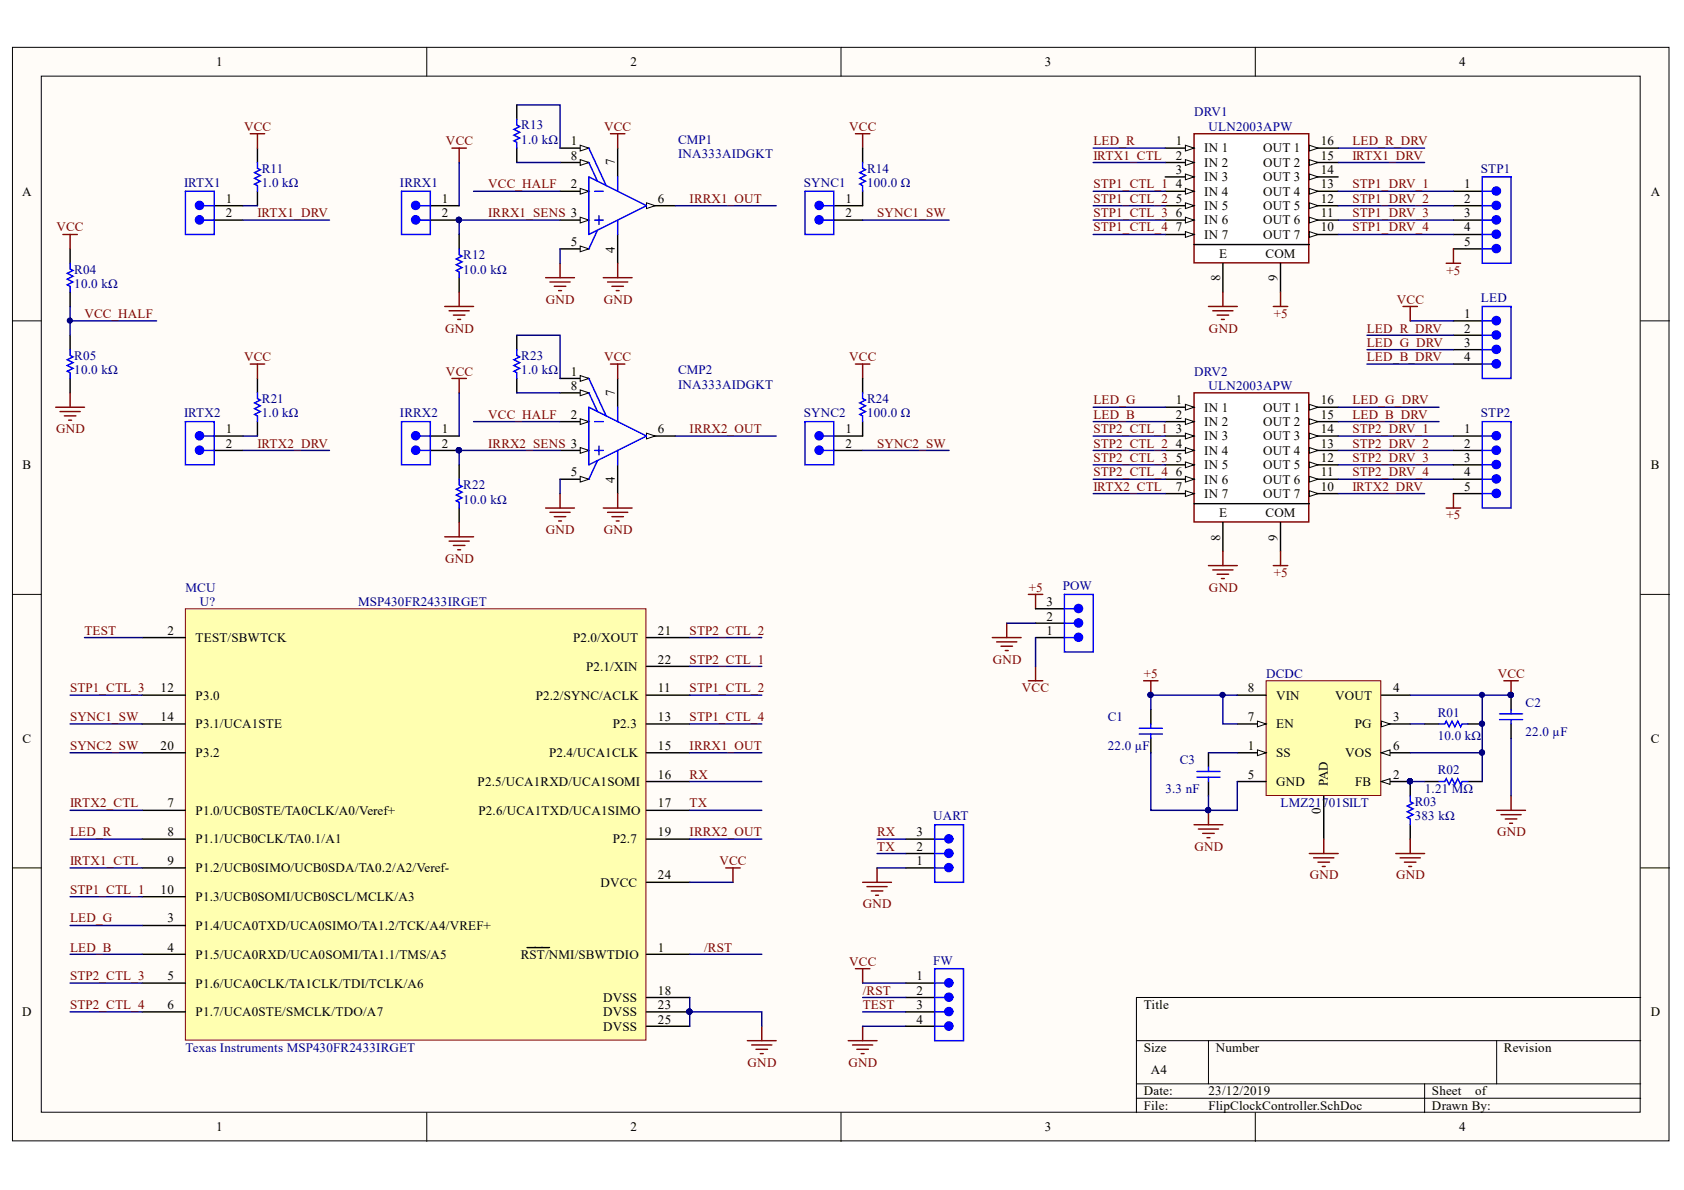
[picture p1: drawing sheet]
<svg xmlns="http://www.w3.org/2000/svg" width="297mm" height="210mm" viewBox="0 0 297 210" stroke-linecap="round" stroke-linejoin="round" font-family="sans-serif">
<defs><g id="words">
<g font-size="2.3">
<text x="38.2" y="11.7">1</text>
<text x="111.2" y="11.7">2</text>
<text x="184.3" y="11.7">3</text>
<text x="257.4" y="11.7">4</text>
<text x="100.7" y="25.6">1</text>
<text x="100.7" y="28.1">8</text>
<text x="108.4" y="29.2" transform="rotate(-90 108.4 29.2)">7</text>
<text x="207.4" y="25.6">1</text>
<text x="207.4" y="28.1">2</text>
<text x="212.4" y="26.9">IN 1</text>
<text x="212.4" y="29.4">IN 2</text>
<text x="222.8" y="29.4">OUT 2</text>
<text x="222.8" y="26.9">OUT 1</text>
<text x="233" y="28.1">15</text>
<text x="233" y="25.6">16</text>
<text x="3.9" y="34.5">A</text>
<text x="39.8" y="35.8">1</text>
<text x="77.9" y="35.8">1</text>
<text x="100.7" y="33.2">2</text>
<text x="116.1" y="35.8">6</text>
<text x="149.1" y="35.8">1</text>
<text x="207.4" y="30.7">3</text>
<text x="207.4" y="33.2">4</text>
<text x="207.4" y="35.8">5</text>
<text x="212.4" y="32">IN 3</text>
<text x="212.4" y="34.5">IN 4</text>
<text x="222.8" y="34.5">OUT 4</text>
<text x="222.8" y="32">OUT 3</text>
<text x="233" y="35.8">12</text>
<text x="233" y="33.2">13</text>
<text x="233" y="30.7">14</text>
<text x="258.3" y="33.2">1</text>
<text x="258.3" y="35.8">2</text>
<text x="291.2" y="34.5">A</text>
<text x="39.8" y="38.3">2</text>
<text x="77.9" y="38.3">2</text>
<text x="149.1" y="38.3">2</text>
<text x="207.4" y="38.3">6</text>
<text x="207.4" y="40.8">7</text>
<text x="212.4" y="37">IN 5</text>
<text x="212.4" y="39.6">IN 6</text>
<text x="222.8" y="39.6">OUT 6</text>
<text x="222.8" y="37">OUT 5</text>
<text x="233" y="40.8">10</text>
<text x="233" y="38.3">11</text>
<text x="258.3" y="38.3">3</text>
<text x="258.3" y="40.8">4</text>
<text x="100.7" y="43.4">5</text>
<text x="108.4" y="44.5" transform="rotate(-90 108.4 44.5)">4</text>
<text x="212.4" y="42.1">IN 7</text>
<text x="215" y="45.5">E</text>
<text x="222.8" y="42.1">OUT 7</text>
<text x="223.2" y="45.5">COM</text>
<text x="258.3" y="43.4">5</text>
<text x="215.2" y="49.6" transform="rotate(-90 215.2 49.6)">8</text>
<text x="225.3" y="49.6" transform="rotate(-90 225.3 49.6)">9</text>
<text x="258.3" y="56.1">1</text>
<text x="258.3" y="58.7">2</text>
<text x="258.3" y="61.2">3</text>
<text x="258.3" y="63.7">4</text>
<text x="100.7" y="66.3">1</text>
<text x="100.7" y="68.8">8</text>
<text x="108.4" y="69.8" transform="rotate(-90 108.4 69.8)">7</text>
<text x="207.4" y="71.3">1</text>
<text x="233" y="71.3">16</text>
<text x="39.8" y="76.4">1</text>
<text x="77.9" y="76.4">1</text>
<text x="100.7" y="73.9">2</text>
<text x="116.1" y="76.4">6</text>
<text x="149.1" y="76.4">1</text>
<text x="207.4" y="73.9">2</text>
<text x="207.4" y="76.4">3</text>
<text x="212.4" y="72.6">IN 1</text>
<text x="212.4" y="75.1">IN 2</text>
<text x="212.4" y="77.7">IN 3</text>
<text x="222.8" y="77.7">OUT 3</text>
<text x="222.8" y="75.1">OUT 2</text>
<text x="222.8" y="72.6">OUT 1</text>
<text x="233" y="76.4">14</text>
<text x="233" y="73.9">15</text>
<text x="258.3" y="76.4">1</text>
<text x="4" y="82.8">B</text>
<text x="39.8" y="78.9">2</text>
<text x="77.9" y="78.9">2</text>
<text x="149.1" y="78.9">2</text>
<text x="207.4" y="78.9">4</text>
<text x="207.4" y="81.5">5</text>
<text x="212.4" y="80.2">IN 4</text>
<text x="212.4" y="82.8">IN 5</text>
<text x="222.8" y="82.8">OUT 5</text>
<text x="222.8" y="80.2">OUT 4</text>
<text x="233" y="81.5">12</text>
<text x="233" y="78.9">13</text>
<text x="258.3" y="78.9">2</text>
<text x="258.3" y="81.5">3</text>
<text x="291.2" y="82.8">B</text>
<text x="100.7" y="84">5</text>
<text x="108.4" y="85.2" transform="rotate(-90 108.4 85.2)">4</text>
<text x="207.4" y="84">6</text>
<text x="207.4" y="86.6">7</text>
<text x="212.4" y="85.3">IN 6</text>
<text x="212.4" y="87.8">IN 7</text>
<text x="222.8" y="87.8">OUT 7</text>
<text x="222.8" y="85.3">OUT 6</text>
<text x="233" y="86.6">10</text>
<text x="233" y="84">11</text>
<text x="258.3" y="84">4</text>
<text x="258.3" y="86.6">5</text>
<text x="215" y="91.1">E</text>
<text x="215.2" y="95.3" transform="rotate(-90 215.2 95.3)">8</text>
<text x="223.2" y="91.1">COM</text>
<text x="225.3" y="95.3" transform="rotate(-90 225.3 95.3)">9</text>
<text x="184.6" y="106.9">3</text>
<text x="29.5" y="112">2</text>
<text x="34.5" y="113.3">TEST/SBWTCK</text>
<text x="101.1" y="113.3">P2.0/XOUT</text>
<text x="116.1" y="112">21</text>
<text x="184.6" y="109.5">2</text>
<text x="184.6" y="112">1</text>
<text x="103.4" y="118.3">P2.1/XIN</text>
<text x="116.1" y="117.1">22</text>
<text x="28.3" y="122.1">12</text>
<text x="34.5" y="123.4">P3.0</text>
<text x="94.5" y="123.4">P2.2/SYNC/ACLK</text>
<text x="116.1" y="122.1">11</text>
<text x="220.1" y="122.1">8</text>
<text x="225.1" y="123.4">VIN</text>
<text x="235.5" y="123.4">VOUT</text>
<text x="245.7" y="122.1">4</text>
<text x="4" y="131">C</text>
<text x="28.3" y="127.2">14</text>
<text x="34.5" y="128.5">P3.1/UCA1STE</text>
<text x="108.1" y="128.5">P2.3</text>
<text x="116.1" y="127.2">13</text>
<text x="220.1" y="127.2">7</text>
<text x="225.1" y="128.5">EN</text>
<text x="239" y="128.5">PG</text>
<text x="245.7" y="127.2">3</text>
<text x="291.2" y="131">C</text>
<text x="28.3" y="132.3">20</text>
<text x="34.5" y="133.5">P3.2</text>
<text x="96.9" y="133.5">P2.4/UCA1CLK</text>
<text x="116.1" y="132.3">15</text>
<text x="116.1" y="137.4">16</text>
<text x="220.1" y="132.3">1</text>
<text x="220.1" y="137.4">5</text>
<text x="225.1" y="133.5">SS</text>
<text x="237.3" y="133.5">VOS</text>
<text x="245.7" y="132.3">6</text>
<text x="245.7" y="137.4">2</text>
<text x="29.5" y="142.4">7</text>
<text x="34.5" y="143.7">P1.0/UCB0STE/TA0CLK/A0/Veref+</text>
<text x="84.3" y="138.6">P2.5/UCA1RXD/UCA1SOMI</text>
<text x="84.4" y="143.7">P2.6/UCA1TXD/UCA1SIMO</text>
<text x="116.1" y="142.4">17</text>
<text x="225.1" y="138.6">GND</text>
<text x="233" y="143.6" transform="rotate(-90 233 143.6)">0</text>
<text x="234.2" y="138.6" transform="rotate(-90 234.2 138.6)">PAD</text>
<text x="239.1" y="138.6">FB</text>
<text x="29.5" y="147.5">8</text>
<text x="34.5" y="148.8">P1.1/UCB0CLK/TA0.1/A1</text>
<text x="108.1" y="148.8">P2.7</text>
<text x="116.1" y="147.5">19</text>
<text x="161.7" y="147.5">3</text>
<text x="29.5" y="152.6">9</text>
<text x="34.5" y="153.8">P1.2/UCB0SIMO/UCB0SDA/TA0.2/A2/Veref-</text>
<text x="116.1" y="155.1">24</text>
<text x="161.7" y="150">2</text>
<text x="161.7" y="152.6">1</text>
<text x="28.3" y="157.6">10</text>
<text x="34.5" y="158.9">P1.3/UCB0SOMI/UCB0SCL/MCLK/A3</text>
<text x="105.9" y="156.4">DVCC</text>
<text x="29.5" y="162.7">3</text>
<text x="29.5" y="167.9">4</text>
<text x="34.5" y="164.1">P1.4/UCA0TXD/UCA0SIMO/TA1.2/TCK/A4/VREF+</text>
<text x="116.1" y="167.9">1</text>
<text x="29.5" y="172.9">5</text>
<text x="34.5" y="169.1">P1.5/UCA0RXD/UCA0SOMI/TA1.1/TMS/A5</text>
<text x="91.9" y="169.1">RST/NMI/SBWTDIO</text>
<text x="161.7" y="172.9">1</text>
<text x="3.9" y="179.3">D</text>
<text x="29.5" y="178">6</text>
<text x="34.5" y="174.2">P1.6/UCA0CLK/TA1CLK/TDI/TCLK/A6</text>
<text x="34.5" y="179.3">P1.7/UCA0STE/SMCLK/TDO/A7</text>
<text x="106.4" y="176.7">DVSS</text>
<text x="106.4" y="179.3">DVSS</text>
<text x="116.1" y="175.5">18</text>
<text x="116.1" y="178">23</text>
<text x="161.7" y="175.5">2</text>
<text x="161.7" y="178">3</text>
<text x="201.7" y="178">Title</text>
<text x="291.2" y="179.3">D</text>
<text x="106.4" y="181.8">DVSS</text>
<text x="116.1" y="180.5">25</text>
<text x="161.7" y="180.5">4</text>
<text x="201.7" y="185.6">Size</text>
<text x="214.4" y="185.6">Number</text>
<text x="265.3" y="185.6">Revision</text>
<text x="203" y="189.4">A4</text>
<text x="201.7" y="193.2">Date:</text>
<text x="201.7" y="195.8">File:</text>
<text x="213.2" y="193.2">23/12/2019</text>
<text x="213.2" y="195.8">FlipClockController.SchDoc</text>
<text x="252.6" y="193.2">Sheet</text>
<text x="252.6" y="195.8">Drawn By:</text>
<text x="260.2" y="193.2">of</text>
<text x="38.2" y="199.6">1</text>
<text x="111.2" y="199.6">2</text>
<text x="184.3" y="199.6">3</text>
<text x="257.4" y="199.6">4</text>
</g>
<g font-size="2.3" fill="#800000">
<text x="43.1" y="23.1">VCC</text>
<text x="106.6" y="23.1">VCC</text>
<text x="149.8" y="23.1">VCC</text>
<text x="78.7" y="25.6">VCC</text>
<text x="192.9" y="25.6">LED_R</text>
<text x="192.9" y="28.1">IRTX1_CTL</text>
<text x="238.5" y="25.6">LED_R_DRV</text>
<text x="238.5" y="28.1">IRTX1_DRV</text>
<text x="86.1" y="33.2">VCC_HALF</text>
<text x="121.6" y="35.8">IRRX1_OUT</text>
<text x="192.9" y="33.2">STP1_CTL_1</text>
<text x="192.9" y="35.8">STP1_CTL_2</text>
<text x="238.5" y="33.2">STP1_DRV_1</text>
<text x="238.5" y="35.8">STP1_DRV_2</text>
<text x="10" y="40.8">VCC</text>
<text x="45.4" y="38.3">IRTX1_DRV</text>
<text x="86.1" y="38.3">IRRX1_SENS 3</text>
<text x="154.7" y="38.3">SYNC1_SW</text>
<text x="192.9" y="38.3">STP1_CTL_3</text>
<text x="192.9" y="40.8">STP1_CTL_4</text>
<text x="238.5" y="38.3">STP1_DRV_3</text>
<text x="238.5" y="40.8">STP1_DRV_4</text>
<text x="96.3" y="53.6">GND</text>
<text x="106.5" y="53.6">GND</text>
<text x="246.4" y="53.6">VCC</text>
<text x="255.1" y="48.5">+5</text>
<text x="14.9" y="56.1">VCC_HALF</text>
<text x="78.5" y="58.7">GND</text>
<text x="213.3" y="58.7">GND</text>
<text x="224.7" y="56.1">+5</text>
<text x="241.1" y="58.7">LED_R_DRV</text>
<text x="43.1" y="63.7">VCC</text>
<text x="106.6" y="63.7">VCC</text>
<text x="149.8" y="63.7">VCC</text>
<text x="241.1" y="61.2">LED_G_DRV</text>
<text x="241.1" y="63.7">LED_B_DRV</text>
<text x="78.7" y="66.3">VCC</text>
<text x="192.9" y="71.3">LED_G</text>
<text x="238.5" y="71.3">LED_G_DRV</text>
<text x="9.9" y="76.4">GND</text>
<text x="86.1" y="73.9">VCC_HALF</text>
<text x="121.6" y="76.4">IRRX2_OUT</text>
<text x="192.9" y="73.9">LED_B</text>
<text x="192.9" y="76.4">STP2_CTL_1</text>
<text x="238.5" y="73.9">LED_B_DRV</text>
<text x="238.5" y="76.4">STP2_DRV_1</text>
<text x="45.4" y="78.9">IRTX2_DRV</text>
<text x="86.1" y="78.9">IRRX2_SENS 3</text>
<text x="154.7" y="78.9">SYNC2_SW</text>
<text x="192.9" y="78.9">STP2_CTL_2</text>
<text x="192.9" y="81.5">STP2_CTL_3</text>
<text x="238.5" y="78.9">STP2_DRV_2</text>
<text x="238.5" y="81.5">STP2_DRV_3</text>
<text x="192.9" y="86.6">IRTX2_CTL</text>
<text x="192.9" y="84">STP2_CTL_4</text>
<text x="238.5" y="86.6">IRTX2_DRV</text>
<text x="238.5" y="84">STP2_DRV_4</text>
<text x="96.3" y="94.2">GND</text>
<text x="106.5" y="94.2">GND</text>
<text x="255.1" y="91.6">+5</text>
<text x="78.5" y="99.2">GND</text>
<text x="224.7" y="101.8">+5</text>
<text x="181.4" y="104.4">+5</text>
<text x="213.3" y="104.4">GND</text>
<text x="14.9" y="112">TEST</text>
<text x="121.6" y="112">STP2_CTL_2</text>
<text x="121.6" y="117.1">STP2_CTL_1</text>
<text x="175.1" y="117.1">GND</text>
<text x="201.7" y="119.6">+5</text>
<text x="264.2" y="119.6">VCC</text>
<text x="12.4" y="122.1">STP1_CTL_3</text>
<text x="121.6" y="122.1">STP1_CTL_2</text>
<text x="180.3" y="122.1">VCC</text>
<text x="12.4" y="127.2">SYNC1_SW</text>
<text x="121.6" y="127.2">STP1_CTL_4</text>
<text x="12.4" y="132.3">SYNC2_SW</text>
<text x="121.6" y="137.4">RX</text>
<text x="121.6" y="132.3">IRRX1_OUT</text>
<text x="12.4" y="142.4">IRTX2_CTL</text>
<text x="121.6" y="142.4">TX</text>
<text x="12.4" y="147.5">LED_R</text>
<text x="121.6" y="147.5">IRRX2_OUT</text>
<text x="154.7" y="147.5">RX</text>
<text x="264.1" y="147.5">GND</text>
<text x="12.4" y="152.6">IRTX1_CTL</text>
<text x="126.9" y="152.6">VCC</text>
<text x="154.7" y="150">TX</text>
<text x="210.7" y="150">GND</text>
<text x="231" y="155.1">GND</text>
<text x="246.2" y="155.1">GND</text>
<text x="12.4" y="157.6">STP1_CTL_1</text>
<text x="152.2" y="160.2">GND</text>
<text x="12.4" y="162.7">LED_G</text>
<text x="12.4" y="167.9">LED_B</text>
<text x="124.2" y="167.9">/RST</text>
<text x="12.4" y="172.9">STP2_CTL_3</text>
<text x="149.8" y="170.4">VCC</text>
<text x="12.4" y="178">STP2_CTL_4</text>
<text x="152.2" y="175.5">/RST</text>
<text x="152.2" y="178">TEST</text>
<text x="131.9" y="188.2">GND</text>
<text x="149.6" y="188.2">GND</text>
</g>
<g font-size="2.3" fill="#000080">
<text x="91.9" y="22.8">R13</text>
<text x="210.6" y="20.5">DRV1</text>
<text x="213.2" y="23.1">ULN2003APW</text>
<text x="91.9" y="25.4">1.0 kΩ</text>
<text x="119.6" y="25.4">CMP1</text>
<text x="119.6" y="27.9">INA333AIDGKT</text>
<text x="32.5" y="33">IRTX1</text>
<text x="46.2" y="33">1.0 kΩ</text>
<text x="46.2" y="30.4">R11</text>
<text x="70.5" y="33">IRRX1</text>
<text x="141.8" y="33">SYNC1</text>
<text x="152.9" y="33">100.0 Ω</text>
<text x="152.9" y="30.4">R14</text>
<text x="261.2" y="30.4">STP1</text>
<text x="81.7" y="45.7">R12</text>
<text x="13.1" y="50.8">10.0 kΩ</text>
<text x="13.1" y="48.3">R04</text>
<text x="81.7" y="48.3">10.0 kΩ</text>
<text x="261.2" y="53.3">LED</text>
<text x="13.1" y="63.5">R05</text>
<text x="91.9" y="63.5">R23</text>
<text x="13.1" y="66">10.0 kΩ</text>
<text x="46.2" y="71.1">R21</text>
<text x="91.9" y="66">1.0 kΩ</text>
<text x="119.6" y="66">CMP2</text>
<text x="119.6" y="68.6">INA333AIDGKT</text>
<text x="152.9" y="71.1">R24</text>
<text x="210.6" y="66.3">DRV2</text>
<text x="213.2" y="68.8">ULN2003APW</text>
<text x="32.5" y="73.6">IRTX2</text>
<text x="46.2" y="73.6">1.0 kΩ</text>
<text x="70.5" y="73.6">IRRX2</text>
<text x="141.8" y="73.6">SYNC2</text>
<text x="152.9" y="73.6">100.0 Ω</text>
<text x="261.2" y="73.6">STP2</text>
<text x="81.7" y="88.8">10.0 kΩ</text>
<text x="81.7" y="86.3">R22</text>
<text x="32.7" y="104.4">MCU</text>
<text x="35.3" y="106.9">U?</text>
<text x="63.2" y="106.9">MSP430FR2433IRGET</text>
<text x="187.5" y="104.1">POW</text>
<text x="223.3" y="119.6">DCDC</text>
<text x="269.1" y="124.7">C2</text>
<text x="195.4" y="127.2">C1</text>
<text x="253.6" y="130.5">10.0 kΩ</text>
<text x="253.6" y="126.4">R01</text>
<text x="269.1" y="129.7">22.0 µF</text>
<text x="195.4" y="132.3">22.0 µF</text>
<text x="208.1" y="134.8">C3</text>
<text x="253.6" y="136.6">R02</text>
<text x="205.6" y="139.9">3.3 nF</text>
<text x="225.9" y="142.4">LMZ21701SILT</text>
<text x="249.5" y="142.2">R03</text>
<text x="251.3" y="139.9">1.21 MΩ</text>
<text x="164.6" y="144.7">UART</text>
<text x="249.5" y="144.7">383 kΩ</text>
<text x="164.6" y="170.1">FW</text>
<text x="32.7" y="185.6">Texas Instruments MSP430FR2433IRGET</text>
</g>
</g></defs>
<g fill="#fffcf8" stroke="#000" stroke-width=".18">
<path d="M2.2 8.4h292.2v192.8h-292.2z"/>
<path d="M7.3 13.4h282v182.8h-282z"/>
</g>
<g fill="none" stroke="#000" stroke-width=".18">
<path d="M75.3 8.4v5M148.3 8.4v5M221.4 8.4v5M2.2 56.6h5.1M289.4 56.6h5.1M2.2 104.8h5.1M289.4 104.8h5.1M2.2 153.1h5.1M289.4 153.1h5.1M289.4 175.9h-88.9v20.4M75.3 196.3v5M148.3 196.3v5"/>
<path d="M200.5 183.6h88.9M200.5 191.2h88.9M200.5 193.7h88.9M213.2 183.6v7.6M221.4 196.3v5M251.3 191.2v5.1M264 183.6v7.6"/>
</g>
<path d="M150.9 170.9h2.5M152.2 170.9v2.5M149.6 183.6h5.1M150.4 184.3h3.5M151.1 185.1h2.1M151.9 185.8h.5M152.2 181v2.6" fill="none" stroke="#800000" stroke-width=".25"/>
<path d="M152.2 181h7.6" fill="none" stroke="#000080" stroke-width=".25"/>
<path d="M210.6 23.6h20.3v22.8h-20.3z" fill="#fff" stroke="#800000" stroke-width=".25"/>
<path d="M205.5 26.1h5.1" fill="none" stroke="#000" stroke-width=".25"/>
<path d="M209.1 25.6l1.5 .5-1.5 .5z" fill="#fffcf8" stroke="#000" stroke-width=".18"/>
<path d="M205.5 28.7h5.1" fill="none" stroke="#000" stroke-width=".25"/>
<path d="M209.1 28.2l1.5 .5-1.5 .5z" fill="#fffcf8" stroke="#000" stroke-width=".18"/>
<path d="M205.5 31.2h5.1" fill="none" stroke="#000" stroke-width=".25"/>
<path d="M209.1 30.7l1.5 .5-1.5 .5z" fill="#fffcf8" stroke="#000" stroke-width=".18"/>
<path d="M205.5 33.7h5.1" fill="none" stroke="#000" stroke-width=".25"/>
<path d="M209.1 33.2l1.5 .5-1.5 .6z" fill="#fffcf8" stroke="#000" stroke-width=".18"/>
<path d="M205.5 36.3h5.1" fill="none" stroke="#000" stroke-width=".25"/>
<path d="M209.1 35.8l1.5 .5-1.5 .5z" fill="#fffcf8" stroke="#000" stroke-width=".18"/>
<path d="M205.5 38.8h5.1" fill="none" stroke="#000" stroke-width=".25"/>
<path d="M209.1 38.3l1.5 .5-1.5 .5z" fill="#fffcf8" stroke="#000" stroke-width=".18"/>
<path d="M205.5 41.4h5.1" fill="none" stroke="#000" stroke-width=".25"/>
<path d="M209.1 40.9l1.5 .5-1.5 .5z" fill="#fffcf8" stroke="#000" stroke-width=".18"/>
<path d="M215.7 46.4v5.1M225.9 46.4v5.1M231 41.4h5" fill="none" stroke="#000" stroke-width=".25"/>
<path d="M231 40.9l1.5 .5-1.5 .5z" fill="#fffcf8" stroke="#000" stroke-width=".18"/>
<path d="M231 38.8h5" fill="none" stroke="#000" stroke-width=".25"/>
<path d="M231 38.3l1.5 .5-1.5 .5z" fill="#fffcf8" stroke="#000" stroke-width=".18"/>
<path d="M231 36.3h5" fill="none" stroke="#000" stroke-width=".25"/>
<path d="M231 35.8l1.5 .5-1.5 .5z" fill="#fffcf8" stroke="#000" stroke-width=".18"/>
<path d="M231 33.7h5" fill="none" stroke="#000" stroke-width=".25"/>
<path d="M231 33.2l1.5 .5-1.5 .6z" fill="#fffcf8" stroke="#000" stroke-width=".18"/>
<path d="M231 31.2h5" fill="none" stroke="#000" stroke-width=".25"/>
<path d="M231 30.7l1.5 .5-1.5 .5z" fill="#fffcf8" stroke="#000" stroke-width=".18"/>
<path d="M231 28.7h5" fill="none" stroke="#000" stroke-width=".25"/>
<path d="M231 28.2l1.5 .5-1.5 .5z" fill="#fffcf8" stroke="#000" stroke-width=".18"/>
<path d="M231 26.1h5" fill="none" stroke="#000" stroke-width=".25"/>
<path d="M231 25.6l1.5 .5-1.5 .5z" fill="#fffcf8" stroke="#000" stroke-width=".18"/>
<path d="M37.8 36.3h5.1M37.8 38.8h5.1M75.9 36.3h5.1M75.9 38.8h5.1M98.8 26.1h5.1M210.6 43.1h20.4M159.8 173.4h5.1M159.8 175.9h5.1M159.8 178.5h5.1M159.8 181h5.1" fill="none" stroke="#000" stroke-width=".25"/>
<path d="M32.7 33.7h5.1v7.7h-5.1zM36 36.3h1.8M36 38.8h1.8M70.8 33.7h5.1v7.7h-5.1zM74.1 36.3h1.8M74.1 38.8h1.8M164.9 170.9h5.1v12.7h-5.1zM164.9 178.5h1.7M164.9 175.9h1.7M164.9 173.4h1.7M164.9 181h1.7" fill="none" stroke="#00f" stroke-width=".25"/>
<g fill="#00f" stroke="#00f" stroke-width=".25">
<circle cx="167.4" cy="178.4" r=".71"/>
<circle cx="167.4" cy="175.9" r=".71"/>
<circle cx="167.4" cy="173.4" r=".72"/>
<circle cx="167.4" cy="181" r=".72"/>
<circle cx="35.2" cy="36.2" r=".71"/>
<circle cx="35.2" cy="38.8" r=".72"/>
<circle cx="73.3" cy="36.2" r=".71"/>
<circle cx="73.3" cy="38.8" r=".72"/>
</g>
<path d="M152.2 178.5h7.6M152.2 175.9h7.6M152.2 173.4h7.6" fill="none" stroke="#000080" stroke-width=".25"/>
<circle cx="80.9" cy="38.8" r=".47" fill="#000080" stroke="#000080" stroke-width=".18"/>
<path d="M102.3 25.6l1.6 .5-1.6 .5z" fill="#fffcf8" stroke="#000" stroke-width=".18"/>
<path d="M98.8 33.7h5.1" fill="none" stroke="#000" stroke-width=".25"/>
<path d="M102.3 33.2l1.6 .5-1.6 .6z" fill="#fffcf8" stroke="#000" stroke-width=".18"/>
<path d="M98.8 38.8h5.1" fill="none" stroke="#000" stroke-width=".25"/>
<path d="M102.3 38.3l1.6 .5-1.6 .5z" fill="#fffcf8" stroke="#000" stroke-width=".18"/>
<path d="M98.8 43.9h5.1M109 41.4v5" fill="none" stroke="#000" stroke-width=".25"/>
<path d="M102.3 43.4l1.6 .5-1.6 .5z" fill="#fffcf8" stroke="#000" stroke-width=".18"/>
<path d="M114 36.3h5.1" fill="none" stroke="#000" stroke-width=".25"/>
<path d="M114 35.8l1.6 .5-1.6 .5z" fill="#fffcf8" stroke="#000" stroke-width=".18"/>
<path d="M98.8 28.7h5.1M109 26.1v5.1" fill="none" stroke="#000" stroke-width=".25"/>
<path d="M102.3 28.2l1.6 .5-1.6 .5z" fill="#fffcf8" stroke="#000" stroke-width=".18"/>
<g fill="none" stroke="#00f" stroke-width=".25">
<path d="M45.4 28.7v1l.5 .2-1 .5 1 .6-1 .5 1 .5-1 .5 .5 .2v1M91.2 21v1.1l.5 .2-1 .5 1 .5-1 .5 1 .5-1 .6 .5 .2v1M103.9 31.2l10.1 5.1-10.1 5.1zM103.9 28.7l1.5 3.3M103.9 26.1l3 6.6M104.9 33.7h1.5M104.9 38.8h1.5M105.6 38.1v1.5M109 31.2v2.5M109 38.8v2.6M12.4 46.4v1.1l.5 .2-1 .5 1 .5-1 .5 1 .5-1 .5 .5 .3v1M81 43.9v1l.5 .3-1 .5 1 .5-1 .5 1 .5-1 .5 .5 .3v1"/>
<path d="M105.4 40.6l-1.5 3.3M12.4 61.7v1l.5 .2-1 .6 1 .5-1 .5 1 .5-1 .5 .5 .2v1.1M32.7 74.4h5.1v7.6h-5.1zM36 76.9h1.8M36 79.5h1.8M70.8 74.4h5.1v7.6h-5.1zM74.1 76.9h1.8M74.1 79.5h1.8"/>
</g>
<g fill="none" stroke="#000" stroke-width=".25">
<path d="M91.2 18.5v2.5M45.4 26.1v2.6M45.4 33.7v2.6M91.2 26.1v2.6M12.4 43.9v2.5M12.4 51.5v2.6M12.4 59.1v2.6M81 41.4v2.5M81 49v2.5M12.4 66.8v2.5M37.8 76.9h5.1M37.8 79.5h5.1"/>
<path d="M75.9 76.9h5.1M75.9 79.5h5.1M98.8 66.8h5.1"/>
</g>
<g fill="none" stroke="#800000" stroke-width=".25">
<path d="M44.1 23.6h2.6M45.4 23.6v2.5M79.7 26.1h2.6M81 26.1v2.6M107.7 23.6h2.5M109 23.6v2.5M11.1 41.4h2.5M12.4 41.4v2.5M78.5 54.1h5M79.2 54.8h3.6M80 55.6h2M80.7 56.3h.5"/>
<path d="M81 51.5v2.6M96.2 49h5.1M97 49.7h3.6M97.8 50.5h2M98.5 51.3h.5M98.8 46.4v2.6M106.4 49h5.1M107.2 49.7h3.5M107.9 50.5h2.1M108.7 51.3h.5M109 46.4v2.6M213.2 54.1h5"/>
<path d="M213.9 54.8h3.6M214.7 55.6h2M215.4 56.3h.6M215.7 51.5v2.6M224.6 54.1h2.5M225.9 51.5v2.6M9.8 71.8h5.1M10.6 72.6h3.5M11.3 73.4h2.1M12.1 74.1h.5M12.4 69.3v2.5M175 112.5h5.1"/>
<path d="M175.8 113.2h3.6M176.6 114h2M177.3 114.7h.5M177.6 109.9v2.6M181.4 104.8h2.5M182.7 104.8v2.6"/>
</g>
<path d="M91.2 18.5h7.6v7.6M42.9 38.8h15.2M42.9 36.3h2.5M81 28.7v7.6M83.5 33.7h15.3M91.2 28.7h7.6M98.8 38.8h-17.8v2.6M119.1 36.3h17.8M12.4 54.1v5M12.4 56.6h15.2M98.8 43.9v2.5" fill="none" stroke="#000080" stroke-width=".25"/>
<g fill="#000080" stroke="#000080" stroke-width=".18">
<circle cx="12.3" cy="56.5" r=".46"/>
<circle cx="80.9" cy="38.8" r=".47"/>
<circle cx="80.9" cy="79.4" r=".47"/>
</g>
<g fill="#00f" stroke="#00f" stroke-width=".25">
<circle cx="35.2" cy="76.9" r=".71"/>
<circle cx="35.2" cy="79.4" r=".72"/>
<circle cx="73.3" cy="76.9" r=".71"/>
<circle cx="73.3" cy="79.4" r=".72"/>
</g>
<path d="M102.3 66.2l1.6 .6-1.6 .5z" fill="#fffcf8" stroke="#000" stroke-width=".18"/>
<path d="M98.8 74.4h5.1" fill="none" stroke="#000" stroke-width=".25"/>
<path d="M102.3 73.9l1.6 .5-1.6 .5z" fill="#fffcf8" stroke="#000" stroke-width=".18"/>
<path d="M98.8 79.5h5.1" fill="none" stroke="#000" stroke-width=".25"/>
<path d="M102.3 78.9l1.6 .6-1.6 .5z" fill="#fffcf8" stroke="#000" stroke-width=".18"/>
<path d="M98.8 84.5h5.1M109 82v5.1" fill="none" stroke="#000" stroke-width=".25"/>
<path d="M102.3 84l1.6 .5-1.6 .5z" fill="#fffcf8" stroke="#000" stroke-width=".18"/>
<path d="M114 76.9h5.1" fill="none" stroke="#000" stroke-width=".25"/>
<path d="M114 76.4l1.6 .5-1.6 .5z" fill="#fffcf8" stroke="#000" stroke-width=".18"/>
<path d="M98.8 69.3h5.1M109 66.8v5" fill="none" stroke="#000" stroke-width=".25"/>
<path d="M102.3 68.8l1.6 .5-1.6 .5z" fill="#fffcf8" stroke="#000" stroke-width=".18"/>
<path d="M45.4 69.3v1l.5 .3-1 .5 1 .5-1 .5 1 .5-1 .5 .5 .3v1M91.2 61.7v1l.5 .2-1 .6 1 .5-1 .5 1 .5-1 .5 .5 .2v1.1M103.9 71.8l10.1 5.1-10.1 5.1zM103.9 69.3l1.5 3.3M103.9 66.8l3 6.6M104.9 74.4h1.5M104.9 79.5h1.5M105.6 78.7v1.5M109 71.8v2.6M109 79.5v2.5M81 84.5v1l.5 .3-1 .5 1 .5-1 .5 1 .5-1 .5 .5 .3v1M105.4 81.2l-1.5 3.3" fill="none" stroke="#00f" stroke-width=".25"/>
<path d="M91.2 59.1v2.6M45.4 66.8v2.5M45.4 74.4v2.5M91.2 66.8v2.5M81 82v2.5M81 89.6v2.5" fill="none" stroke="#000" stroke-width=".25"/>
<path d="M91.2 59.1h7.6v7.7M42.9 79.5h15.2M42.9 76.9h2.5M81 69.3v7.6M83.5 74.4h15.3M91.2 69.3h7.6M98.8 79.5h-17.8v2.5M119.1 76.9h17.8M98.8 84.5v2.6" fill="none" stroke="#000080" stroke-width=".25"/>
<g fill="none" stroke="#800000" stroke-width=".25">
<path d="M44.1 64.2h2.6M45.4 64.2v2.6M79.7 66.8h2.6M81 66.8v2.5M107.7 64.2h2.5M109 64.2v2.6M78.5 94.7h5M79.2 95.4h3.6M80 96.2h2M80.7 97h.5M81 92.1v2.6M96.2 89.6h5.1"/>
<path d="M97 90.4h3.6M97.8 91.1h2M98.5 91.9h.5M98.8 87.1v2.5M106.4 89.6h5.1M107.2 90.4h3.5M107.9 91.1h2.1M108.7 91.9h.5M109 87.1v2.5"/>
</g>
<circle cx="80.9" cy="79.4" r=".47" fill="#000080" stroke="#000080" stroke-width=".18"/>
<path d="M210.6 69.3h20.3v22.8h-20.3z" fill="#fff" stroke="#800000" stroke-width=".25"/>
<path d="M205.5 71.8h5.1" fill="none" stroke="#000" stroke-width=".25"/>
<path d="M209.1 71.3l1.5 .5-1.5 .5z" fill="#fffcf8" stroke="#000" stroke-width=".18"/>
<path d="M205.5 74.4h5.1" fill="none" stroke="#000" stroke-width=".25"/>
<path d="M209.1 73.9l1.5 .5-1.5 .5z" fill="#fffcf8" stroke="#000" stroke-width=".18"/>
<path d="M205.5 76.9h5.1" fill="none" stroke="#000" stroke-width=".25"/>
<path d="M209.1 76.4l1.5 .5-1.5 .5z" fill="#fffcf8" stroke="#000" stroke-width=".18"/>
<path d="M205.5 79.5h5.1" fill="none" stroke="#000" stroke-width=".25"/>
<path d="M209.1 78.9l1.5 .6-1.5 .5z" fill="#fffcf8" stroke="#000" stroke-width=".18"/>
<path d="M205.5 82h5.1" fill="none" stroke="#000" stroke-width=".25"/>
<path d="M209.1 81.5l1.5 .5-1.5 .5z" fill="#fffcf8" stroke="#000" stroke-width=".18"/>
<path d="M205.5 84.5h5.1" fill="none" stroke="#000" stroke-width=".25"/>
<path d="M209.1 84l1.5 .5-1.5 .5z" fill="#fffcf8" stroke="#000" stroke-width=".18"/>
<path d="M205.5 87.1h5.1" fill="none" stroke="#000" stroke-width=".25"/>
<path d="M209.1 86.6l1.5 .5-1.5 .5z" fill="#fffcf8" stroke="#000" stroke-width=".18"/>
<path d="M215.7 92.1v5.1M225.9 92.1v5.1M231 87.1h5" fill="none" stroke="#000" stroke-width=".25"/>
<path d="M231 86.6l1.5 .5-1.5 .5z" fill="#fffcf8" stroke="#000" stroke-width=".18"/>
<path d="M231 84.5h5" fill="none" stroke="#000" stroke-width=".25"/>
<path d="M231 84l1.5 .5-1.5 .5z" fill="#fffcf8" stroke="#000" stroke-width=".18"/>
<path d="M231 82h5" fill="none" stroke="#000" stroke-width=".25"/>
<path d="M231 81.5l1.5 .5-1.5 .5z" fill="#fffcf8" stroke="#000" stroke-width=".18"/>
<path d="M231 79.5h5" fill="none" stroke="#000" stroke-width=".25"/>
<path d="M231 78.9l1.5 .6-1.5 .5z" fill="#fffcf8" stroke="#000" stroke-width=".18"/>
<path d="M231 76.9h5" fill="none" stroke="#000" stroke-width=".25"/>
<path d="M231 76.4l1.5 .5-1.5 .5z" fill="#fffcf8" stroke="#000" stroke-width=".18"/>
<path d="M231 74.4h5" fill="none" stroke="#000" stroke-width=".25"/>
<path d="M231 73.9l1.5 .5-1.5 .5z" fill="#fffcf8" stroke="#000" stroke-width=".18"/>
<path d="M231 71.8h5" fill="none" stroke="#000" stroke-width=".25"/>
<path d="M231 71.3l1.5 .5-1.5 .5z" fill="#fffcf8" stroke="#000" stroke-width=".18"/>
<g fill="none" stroke="#000" stroke-width=".25">
<path d="M147.1 38.8h5.1M152.2 33.7v2.6h-5.1M152.2 26.1v2.6M256.4 56.6h5.1M256.4 59.1h5.1M147.1 79.5h5.1M152.2 74.4v2.5h-5.1M152.2 66.8v2.5M256.4 61.7h5.1M256.4 64.2h5.1M210.6 88.8h20.4M159.8 150.6h5.1"/>
<path d="M159.8 153.1h5.1M159.8 148h5.1"/>
</g>
<g fill="none" stroke="#000080" stroke-width=".25">
<path d="M152.2 38.8h15.2M241.1 59.1h15.3M248.7 56.6h7.7M152.2 79.5h15.2M192.8 71.8h12.7M192.8 74.4h12.7M192.8 76.9h12.7M192.8 79.5h12.7M236 71.8h17.8M236 74.4h17.8M236 76.9h20.4M236 79.5h20.4"/>
<path d="M241.1 61.7h15.3M241.1 64.2h15.3M192.8 87.1h12.7M192.8 82h12.7M236 87.1h15.3M236 82h20.4M154.7 148h5.1M154.7 150.6h5.1M154.7 153.1h5.1"/>
</g>
<g fill="none" stroke="#800000" stroke-width=".25">
<path d="M150.9 23.6h2.5M152.2 23.6v2.5M247.5 54.1h2.5M248.7 54.1v2.5M150.9 64.2h2.5M152.2 64.2v2.6M213.2 99.8h5M215.7 97.2v2.6M224.6 99.8h2.5M225.9 97.2v2.6M255.1 89.6h2.5M256.4 87.1v2.5"/>
<path d="M213.9 100.5h3.6M214.7 101.3h2M215.4 102.1h.6M152.2 155.6h5M152.9 156.4h3.6M153.7 157.2h2M154.4 157.9h.6M154.7 153.1v2.5"/>
</g>
<g fill="none" stroke="#00f" stroke-width=".25">
<path d="M142 33.7h5.1v7.7h-5.1zM145.3 36.3h1.8M145.3 38.8h1.8M152.2 28.7v1l.5 .2-1 .5 1 .6-1 .5 1 .5-1 .5 .5 .2v1M261.5 54.1h5v12.7h-5zM261.5 59.1h1.7M261.5 56.6h1.7M142 74.4h5.1v7.6h-5.1zM145.3 76.9h1.8M145.3 79.5h1.8M152.2 69.3v1l.5 .3-1 .5 1 .5-1 .5 1 .5-1 .5 .5 .3v1M261.5 61.7h1.7"/>
<path d="M261.5 64.2h1.7M164.9 145.5h5.1v10.1h-5.1zM164.9 150.6h1.7M164.9 153.1h1.7M164.9 148h1.7"/>
</g>
<g fill="#00f" stroke="#00f" stroke-width=".25">
<circle cx="144.5" cy="36.2" r=".71"/>
<circle cx="144.5" cy="38.8" r=".72"/>
<circle cx="144.5" cy="76.9" r=".71"/>
<circle cx="144.5" cy="79.4" r=".72"/>
<circle cx="263.9" cy="61.6" r=".72"/>
<circle cx="263.9" cy="59.1" r=".72"/>
<circle cx="263.9" cy="56.6" r=".72"/>
<circle cx="263.9" cy="64.2" r=".72"/>
<circle cx="167.4" cy="150.5" r=".72"/>
<circle cx="167.4" cy="153" r=".71"/>
<circle cx="167.4" cy="148" r=".71"/>
</g>
<path d="M32.7 107.4h81.2v76.1h-81.2z" fill="#ffffb0" stroke="#800000" stroke-width=".18"/>
<g fill="none" stroke="#000" stroke-width=".25">
<path d="M25.1 112.5h7.6M114 112.5h7.7M114 117.5h7.7M25.1 122.6h7.6M25.1 127.7h7.6M25.1 132.8h7.6M114 122.6h7.7M114 127.7h7.7M114 132.8h7.7M114 137.9h7.7M25.1 142.9h7.6M25.1 148h7.6"/>
<path d="M25.1 153.1h7.6M25.1 158.2h7.6M114 142.9h7.7M114 148h7.7M114 155.6h7.7M25.1 168.3h7.6M25.1 163.2h7.6M25.1 173.4h7.6M25.1 178.5h7.6M93 167.1h3.9M114 168.3h7.7M114 178.5h7.7"/>
<path d="M114 175.9h7.7M114 181h7.7"/>
</g>
<circle cx="121.6" cy="178.4" r=".46" fill="#000080" stroke="#000080" stroke-width=".18"/>
<path d="M128 153.1h2.6M129.3 153.1v2.5M131.8 183.6h5.1M132.6 184.3h3.5M133.4 185.1h2M134.1 185.8h.5M134.4 181v2.6" fill="none" stroke="#800000" stroke-width=".25"/>
<g fill="none" stroke="#000080" stroke-width=".25">
<path d="M14.9 112.5h10.2M121.7 112.5h12.7M121.7 117.5h12.7M12.4 127.7h12.7M12.4 122.6h12.7M12.4 132.8h12.7M121.7 127.7h12.7M121.7 122.6h12.7M121.7 132.8h12.7M121.7 137.9h12.7M12.4 142.9h12.7M12.4 158.2h12.7"/>
<path d="M12.4 153.1h12.7M12.4 148h12.7M121.7 155.6h7.6M121.7 142.9h12.7M121.7 148h12.7M12.4 168.3h12.7M12.4 173.4h12.7M12.4 178.5h12.7M12.4 163.2h12.7M121.7 175.9v2.6h12.7v2.5M121.7 178.5v2.5M121.7 168.3h12.7"/>
</g>
<path d="M223.3 120.1h20.3v20.2h-20.3z" fill="#ffffb0" stroke="#800000" stroke-width=".18"/>
<path d="M218.2 132.8h5.1" fill="none" stroke="#000" stroke-width=".25"/>
<path d="M221.8 132.3l1.5 .5-1.5 .5z" fill="#fffcf8" stroke="#000" stroke-width=".18"/>
<path d="M243.7 127.7h5" fill="none" stroke="#000" stroke-width=".25"/>
<path d="M243.7 127.2l1.5 .5-1.5 .5z" fill="#fffcf8" stroke="#000" stroke-width=".18"/>
<path d="M218.2 122.6h5.1M243.7 132.8h5" fill="none" stroke="#000" stroke-width=".25"/>
<path d="M243.7 132.8l1.5-.5v1z" fill="#fffcf8" stroke="#000" stroke-width=".18"/>
<path d="M218.2 127.7h5.1" fill="none" stroke="#000" stroke-width=".25"/>
<path d="M221.8 127.2l1.5 .5-1.5 .5z" fill="#fffcf8" stroke="#000" stroke-width=".18"/>
<path d="M218.2 137.9h5.1M243.7 122.6h5M243.7 137.9h5" fill="none" stroke="#000" stroke-width=".25"/>
<path d="M243.7 137.9l1.5-.6v1.1z" fill="#fffcf8" stroke="#000" stroke-width=".18"/>
<g fill="#000080" stroke="#000080" stroke-width=".18">
<circle cx="248.7" cy="137.8" r=".46"/>
<circle cx="261.4" cy="127.6" r=".46"/>
<circle cx="202.9" cy="122.6" r=".46"/>
<circle cx="215.6" cy="122.6" r=".46"/>
<circle cx="213.1" cy="142.9" r=".47"/>
<circle cx="266.5" cy="122.6" r=".46"/>
<circle cx="261.4" cy="132.7" r=".46"/>
<circle cx="261.4" cy="122.6" r=".46"/>
</g>
<g fill="none" stroke="#000" stroke-width=".25">
<path d="M256.4 33.7h5.1M256.4 36.3h5.1M256.4 38.8h5.1M256.4 41.4h5.1M256.4 43.9h5.1M256.4 76.9h5.1M256.4 79.5h5.1M256.4 82h5.1M256.4 84.5h5.1M256.4 87.1h5.1M182.7 109.9h5M182.7 112.5h5"/>
<path d="M182.7 107.4h5M203 125.2v2.5M203 130.2v2.6M213.2 132.8v2.5M213.2 137.9v2.5M248.7 137.9v2.5M251.3 137.9h2.5M251.3 127.7h2.5M258.9 137.9h2.6M258.9 127.7h2.6M266.5 122.6v2.6M266.5 127.7v2.5"/>
<path d="M233.5 140.4v7.6M248.7 145.5v2.5"/>
</g>
<g fill="none" stroke="#00f" stroke-width=".25">
<path d="M261.5 31.2h5v15.2h-5zM261.5 38.8h1.7M261.5 36.3h1.7M261.5 33.7h1.7M261.5 43.9h1.7M261.5 41.4h1.7M261.5 74.4h5v15.2h-5zM261.5 79.5h1.7M261.5 76.9h1.7M261.5 82h1.7M261.5 87.1h1.7M261.5 84.5h1.7"/>
<path d="M187.7 104.8h5.1v10.2h-5.1zM187.7 109.9h1.8M187.7 112.5h1.8M187.7 107.4h1.8M201 129.5h4M201 128.5h4M203 127.7v.8M203 129.5v.7M211.1 137.1h4.1M211.1 136.1h4.1M213.2 135.3v.8M213.2 137.1v.8"/>
<path d="M253.8 137.9h1l.3-.6 .5 1.1 .5-1.1 .5 1.1 .5-1.1 .5 1.1 .3-.5h1M253.8 127.7h1l.3-.5 .5 1 .5-1 .5 1 .5-1 .5 1 .3-.5h1M264.5 126.9h4.1M264.5 125.9h4.1M266.5 125.2v.7M266.5 126.9v.8M248.7 140.4v1l.6 .3-1.1 .5 1.1 .5-1.1 .5 1.1 .5-1.1 .5 .5 .3v1"/>
</g>
<g fill="none" stroke="#800000" stroke-width=".25">
<path d="M255.1 46.4h2.5M256.4 43.9v2.5M182.7 117.5v2.6M181.4 120.1h2.5M201.7 120.1h2.6M203 120.1v2.5M265.3 120.1h2.5M266.5 120.1v2.5M210.6 145.5h5.1M211.4 146.2h3.5M212.1 147h2.1M212.9 147.8h.5"/>
<path d="M213.2 142.9v2.6M231 150.6h5M231.7 151.3h3.6M232.5 152.1h2M233.2 152.8h.5M233.5 148v2.6M246.2 150.6h5.1M247 151.3h3.5M247.7 152.1h2.1M248.5 152.8h.5M248.7 148v2.6M264 142.9h5.1"/>
<path d="M264.8 143.7h3.5M265.5 144.5h2.1M266.3 145.2h.5M266.5 140.4v2.5"/>
</g>
<g fill="none" stroke="#000080" stroke-width=".25">
<path d="M192.8 33.7h12.7M192.8 36.3h12.7M192.8 38.8h12.7M192.8 26.1h12.7M192.8 28.7h12.7M236 33.7h20.4M236 36.3h20.4M236 38.8h20.4M236 26.1h15.3M236 28.7h15.3M192.8 41.4h12.7M236 41.4h20.4"/>
<path d="M192.8 84.5h12.7M236 84.5h20.4M177.6 109.9h5.1M182.7 112.5v5M203 132.8v10.1h15.2v-5M213.2 132.8h5M215.7 122.6v5.1h2.5M218.2 122.6h-15.2v2.6M248.7 127.7h2.6M248.7 122.6h17.8M248.7 137.9h2.6M261.5 122.6v10.2h-12.8"/>
<path d="M261.5 132.8v5.1M266.5 130.2v10.2M213.2 140.4v2.5"/>
</g>
<g fill="#00f" stroke="#00f" stroke-width=".25">
<circle cx="263.9" cy="81.9" r=".72"/>
<circle cx="263.9" cy="79.4" r=".72"/>
<circle cx="263.9" cy="76.9" r=".72"/>
<circle cx="263.9" cy="87" r=".72"/>
<circle cx="263.9" cy="84.5" r=".72"/>
<circle cx="263.9" cy="38.8" r=".72"/>
<circle cx="263.9" cy="36.2" r=".72"/>
<circle cx="263.9" cy="33.7" r=".72"/>
<circle cx="263.9" cy="43.8" r=".72"/>
<circle cx="263.9" cy="41.3" r=".72"/>
<circle cx="190.2" cy="109.9" r=".72"/>
<circle cx="190.2" cy="112.4" r=".71"/>
<circle cx="190.2" cy="107.3" r=".71"/>
</g>
<use href="#words"/>
</svg>
